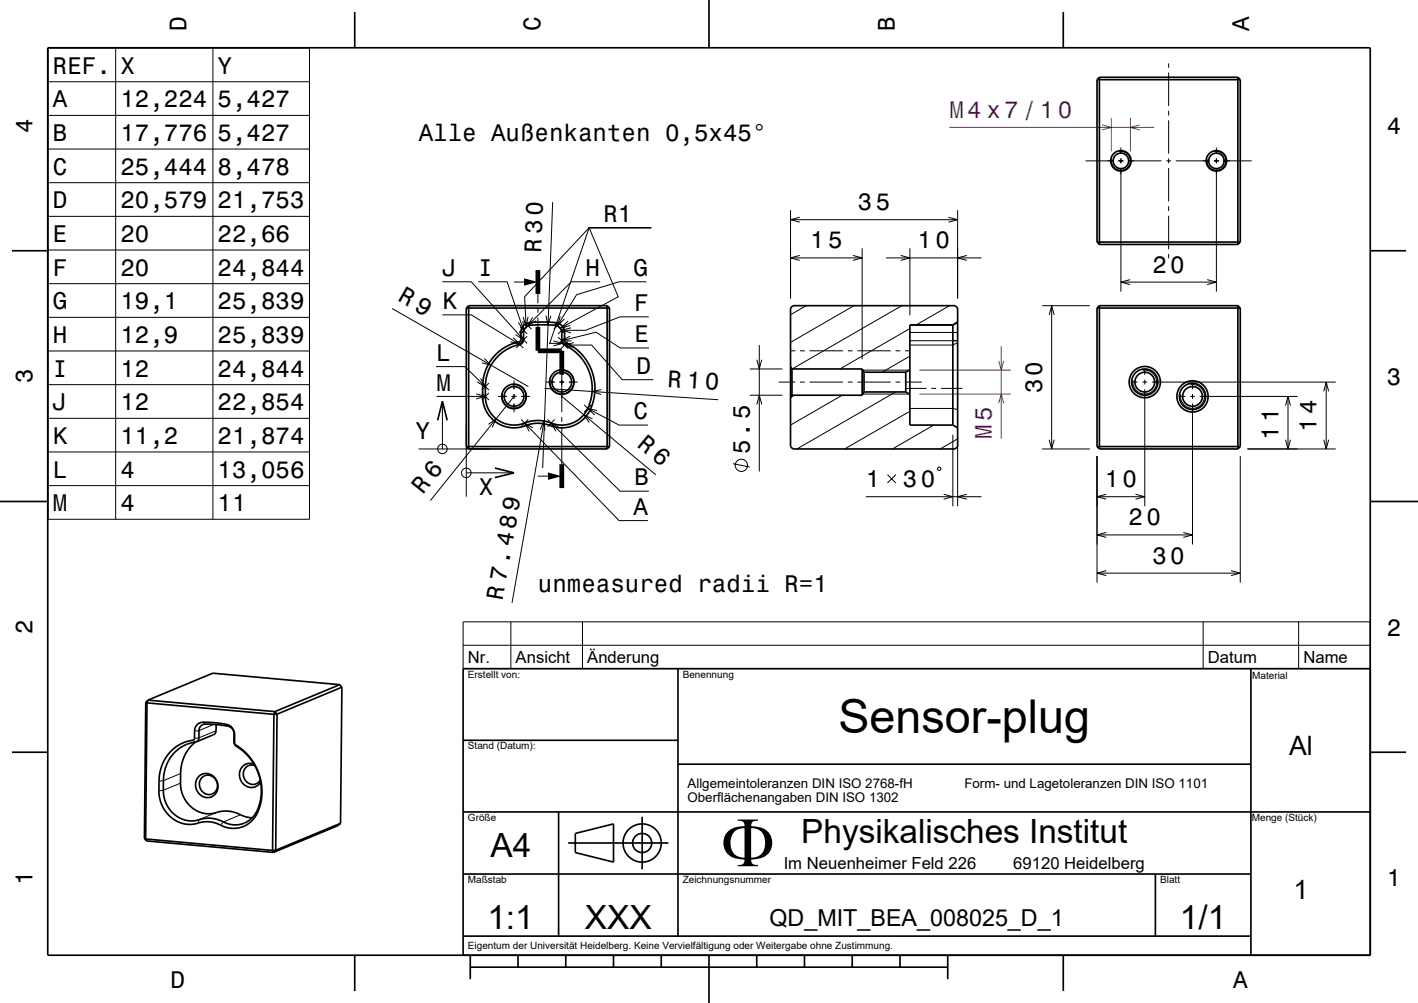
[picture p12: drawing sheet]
<svg xmlns="http://www.w3.org/2000/svg" width="297mm" height="210mm" viewBox="0 0 297 210" stroke-linecap="round" stroke-linejoin="round" font-family="sans-serif">
<defs><g id="words">
<text font-size="14.8" x="151" y="181.4">F</text>
<text font-size="9.8" x="175.6" y="153.4">Sensor-plug</text>
<g font-size="7">
<text x="102.7" y="179.5">A4</text>
<text x="167.8" y="176.6">Physikalisches Institut</text>
<text x="102.1" y="194.5">1:1</text>
<text x="122.5" y="194.5">XXX</text>
<text x="247.1" y="194.5">1/1</text>
</g>
<g font-size="5.6">
<text x="270" y="158.1">Al</text>
<text x="270.9" y="188.1">1</text>
</g>
<g font-size="5.1">
<text x="83.1" y="62.9" transform="rotate(30 83.1 62.9)">R 9</text>
<text x="139.8" y="81" transform="rotate(3 139.8 81)">R 10</text>
<text x="133.2" y="93.4" transform="rotate(40 133.2 93.4)">R 6</text>
<text x="88.6" y="103.6" transform="rotate(-51 88.6 103.6)">R 6</text>
</g>
<g font-size="5">
<text x="39" y="6.5" transform="rotate(-90 39 6.5)">D</text>
<text x="113.2" y="6.5" transform="rotate(-90 113.2 6.5)">C</text>
<text x="187.4" y="6.5" transform="rotate(-90 187.4 6.5)">B</text>
<text x="261.6" y="6.5" transform="rotate(-90 261.6 6.5)">A</text>
<text x="11.1" y="15.4">REF.</text>
<text x="25.2" y="15.4">X</text>
<text x="45.6" y="15.4">Y</text>
<text x="11.1" y="22.5">A</text>
<text x="25.2" y="22.5">12,224</text>
<text x="45.6" y="22.5">5,427</text>
<text x="6.8" y="27.8" transform="rotate(-90 6.8 27.8)">4</text>
<text x="11.1" y="29.5">B</text>
<text x="25.2" y="29.5">17,776</text>
<text x="45.6" y="29.5">5,427</text>
<text x="87.7" y="29.4">Alle Außenkanten 0,5x45°</text>
<text x="290.5" y="28.1">4</text>
<text x="11.1" y="36.6">C</text>
<text x="25.2" y="36.6">25,444</text>
<text x="45.6" y="36.6">8,478</text>
<text x="11.1" y="43.6">D</text>
<text x="25.2" y="43.6">20,579</text>
<text x="45.6" y="43.6">21,753</text>
<text x="126.4" y="46.5">R1</text>
<text x="179.7" y="44">35</text>
<text x="11.1" y="50.7">E</text>
<text x="25.2" y="50.7">20</text>
<text x="45.6" y="50.7">22,66</text>
<text x="113.4" y="53.1" transform="rotate(-88 113.4 53.1)">R 30</text>
<text x="169.7" y="52">15</text>
<text x="192.2" y="52">10</text>
<text x="11.1" y="57.7">F</text>
<text x="25.2" y="57.7">20</text>
<text x="45.6" y="57.7">24,844</text>
<text x="92.7" y="57.8">J</text>
<text x="100.2" y="57.8">I</text>
<text x="122.7" y="57.8">H</text>
<text x="132.7" y="57.8">G</text>
<text x="241.4" y="57.1">20</text>
<text x="11.1" y="64.8">G</text>
<text x="25.2" y="64.8">19,1</text>
<text x="45.6" y="64.8">25,839</text>
<text x="92.7" y="64.7">K</text>
<text x="132.8" y="65.1">F</text>
<text x="11.1" y="71.8">H</text>
<text x="25.2" y="71.8">12,9</text>
<text x="45.6" y="71.8">25,839</text>
<text x="132.9" y="71.7">E</text>
<text x="91.3" y="75.6">L</text>
<text x="6.8" y="80.3" transform="rotate(-90 6.8 80.3)">3</text>
<text x="11.1" y="78.8">I</text>
<text x="25.2" y="78.8">12</text>
<text x="45.6" y="78.8">24,844</text>
<text x="91.4" y="81.8">M</text>
<text x="133.3" y="78.3">D</text>
<text x="218.3" y="82.4" transform="rotate(-90 218.3 82.4)">30</text>
<text x="290.5" y="80.6">3</text>
<text x="11.1" y="85.9">J</text>
<text x="25.2" y="85.9">12</text>
<text x="45.6" y="85.9">22,854</text>
<text x="132.7" y="87.8">C</text>
<text x="11.1" y="92.9">K</text>
<text x="25.2" y="92.9">11,2</text>
<text x="45.6" y="92.9">21,874</text>
<text x="87" y="92">Y</text>
<text x="157" y="95.1" transform="rotate(-90 157 95.1)">5.5</text>
<text x="267.8" y="92.1" transform="rotate(-90 267.8 92.1)">11</text>
<text x="275.8" y="90.4" transform="rotate(-90 275.8 90.4)">14</text>
<text x="11.1" y="100">L</text>
<text x="25.2" y="100">4</text>
<text x="45.6" y="100">13,056</text>
<text x="132.9" y="101.6">B</text>
<text x="181.3" y="102">1</text>
<text x="189.1" y="102">30</text>
<text x="231.4" y="102">10</text>
<text x="11.1" y="107">M</text>
<text x="25.2" y="107">4</text>
<text x="45.6" y="107">11</text>
<text x="100.3" y="103.6">X</text>
<text x="132.7" y="107.8">A</text>
<text x="236.4" y="110">20</text>
<text x="241.4" y="118">30</text>
<text x="105.3" y="125.9" transform="rotate(-80 105.3 125.9)">R 7.489</text>
<text x="112.7" y="123.9">unmeasured radii R=1</text>
<text x="6.8" y="132.8" transform="rotate(-90 6.8 132.8)">2</text>
<text x="290.5" y="133.1">2</text>
<text x="6.8" y="185.3" transform="rotate(-90 6.8 185.3)">1</text>
<text x="290.5" y="185.6">1</text>
<text x="35.7" y="206.8">D</text>
<text x="258.3" y="206.8">A</text>
</g>
<g font-size="5" fill="#800080">
<text x="198.8" y="24.7">M4 x7/10</text>
<text x="207.7" y="91.8" transform="rotate(-90 207.7 91.8)">M5</text>
</g>
<text font-size="4.9" x="161.1" y="194">QD_MIT_BEA_008025_D_1</text>
<g font-size="3.5">
<text x="98" y="138.8">Nr.</text>
<text x="108" y="138.8">Ansicht</text>
<text x="123" y="138.8">Änderung</text>
<text x="253" y="138.8">Datum</text>
<text x="273" y="138.8">Name</text>
<text x="164.1" y="181.9">Im Neuenheimer Feld 226</text>
<text x="212.2" y="181.9">69120 Heidelberg</text>
</g>
<g font-size="2.8">
<text x="144" y="165">Allgemeintoleranzen DIN ISO 2768-fH</text>
<text x="144" y="168">Oberflächenangaben DIN ISO 1302</text>
<text x="202" y="165">Form- und Lagetoleranzen DIN ISO 1101</text>
</g>
<g font-size="2.1">
<text x="98" y="141.9">Erstellt von:</text>
<text x="143" y="141.9">Benennung</text>
<text x="262.3" y="142.2">Material</text>
<text x="98" y="156.9">Stand (Datum):</text>
<text x="98" y="171.9">Größe</text>
<text x="262.2" y="171.9">Menge (Stück)</text>
<text x="98" y="184.9">Maßstab</text>
<text x="143" y="184.9">Zeichnungsnummer</text>
<text x="243" y="184.9">Blatt</text>
<text x="98" y="198.7">Eigentum der Universität Heidelberg. Keine Vervielfältigung oder Weitergabe ohne Zustimmung.</text>
</g>
</g></defs>
<g fill="none" stroke="#000" stroke-width=".21">
<path d="M10.1 10.1h54.7v98.6h-54.7zM10.1 17.1h54.7M24.2 10.1v98.6M44.6 10.1v98.6M244.8 13.3v.9M244.8 15.2v7M10.1 24.2h54.7M10.1 31.2h54.7M10.1 38.3h54.7M227.4 33.7h5.9M234.3 33.7h1M234.4 31.7a2 2 0 0 1 2.4 1.9 2 2 0 0 1-2.1 2.1 2 2 0 0 1-1.9-2.4"/>
<path d="M234.8 30.9v1.3M234.8 33.2v1M234.8 35.2v25.9M236.3 33.7h7M244.3 33.7h1M244.8 23.2v1M244.8 25.2v7M244.8 33.2v1M244.8 35.2v7M246.3 33.7h7M254.3 33.7h1M254.4 31.7a2 2 0 0 1 2.4 1.9 2 2 0 0 1-2.1 2.1 2 2 0 0 1-1.9-2.4"/>
<path d="M254.8 30.9v1.3M254.8 33.2v1M254.8 35.2v25.9M256.3 33.7h5.9M10.1 45.3h54.7M10.1 52.3h54.7M10.1 59.4h54.7M92.7 59h6l11 12.1h-.6M100.2 59h6l3.5 10.2M107.7 59h2.1M115.8 42.3l-2.1 55.7M125.7 59h-6l-9.1 9.2"/>
<path d="M135.4 59h-5.7l-8.9 2.7-4 6.5M136.4 47.7h-13l-13.5 14.4 .3 6.2M136.4 47.7h-13l6.1 14.4-12 6.5M136.4 47.7h-13l-8.3 24.2h2.7M165.6 44v18.5M165.6 54h15M165.6 46h35M167.5 53.5l-1.9 .5 1.9 .5M167.5 45.5l-1.9 .5 1.9 .5M178.6 53.5l2 .5-2 .5M180.6 52v23.3M185.6 54h20"/>
<path d="M188.6 53.5l2 .5-2 .5M190.6 52v14M198.6 45.5l2 .5-2 .5M200.6 44v18.5M202.5 53.5l-1.9 .5 1.9 .5M234.8 59.1h20M236.7 58.6l-1.9 .5 1.9 .5M244.8 43.2v1M244.8 45.2v7M244.8 53.2v.9M252.8 58.6l2 .5-2 .5M10.1 73.5h54.7"/>
<path d="M10.1 66.4h54.7M82.1 64.6l28.6 16.3M91.3 76.8h6.1l4.3 4.1h-.6M92.7 65.9h6l10.2 6.2-.2-.5M100.6 79.2l1.1 1.7-1.8-.9M101.4 75.1l1.5 1.4-2-.5M107.5 70.7l1.4 1.4-2-.5M107.7 79.7v1.8M108.1 71.4l1.5 1.5M108.8 69.4l.9 1.7-1.7-1M108.9 68.4l1.5 1.5M108.9 70.4l1.5 1.5"/>
<path d="M109.1 69.6h.6M109.5 67.2l.2 2-1.1-1.7M109.6 71.4l-1.5 1.5M109.8 67.4l1.5 1.5M110.4 68.4l-1.5 1.5M110.4 70.4l-1.5 1.5M110.6 66.3l-.4 2-.6-1.9M111 67.5v.6M111.3 67.4l-1.5 1.5M111.6 66.4l-1 1.8 1.7-1M112.7 61.5v2M112.7 64.5v1"/>
<path d="M112.7 66.5v1.9M114.3 80h1.9M114.3 66.1l.5 1.9 .6-1.9M115.9 71.4l1.9 .5-1.9 .5M116 67.4l1.5 1.5M116.3 67.5v.6M116.9 70.6l1.5 1.5M116.9 68.4l1.5 1.5M117.2 80h1M117.2 77.5a2.5 2.5 0 0 1 3 2.4 2.5 2.5 0 0 1-2.7 2.6 2.5 2.5 0 0 1-2.3-2.9M117.3 66.2l-.5 2 1.4-1.4M117.5 71.5l1.5 1.5"/>
<path d="M117.5 67.4l-1.5 1.5M117.7 69.6h.5M117.7 76.7v9.6M118.2 71.3h-.5l7.1-1.7 5.1 3.3h6M118.4 70.6l-1.5 1.5M118.4 68.4l-1.5 1.5M118.5 71.7l-.3 .5h5.7l6.4 7.3h6.5M119 67.2l-1.5 1.4 2-.4M119 71.5l-1.5 1.5M119.2 80h1.8M119.4 70.4l-1.7 .9 2 .1M119.6 68.6l-1.9 .6 1.9 .5"/>
<path d="M120.2 71.7l-2 .5 2 .6M135.9 66.3h-6.1l-7.1 2.9h-5M157 77.3h6.9M158.5 75.3l.5 2 .6-2M159 72.2v26.5M163.1 80h3.5M165.6 73.4h1M167.6 80h1M167.6 73.4h1M168.9 64l-3.3 1.9M169.6 80h7M169.6 73.4h7"/>
<path d="M177.6 80h1M177.6 73.4h1M178.9 64l-13.3 7.7M179.6 80h7M179.6 73.4h7M180.7 77.5h9.8M187.6 80h1M187.6 73.4h1M188.9 64l-23 13.3M189.6 80h3.5M189.6 73.4h1M190.6 74.6l-5.9 3.3"/>
<path d="M190.6 68.8l-14.7 8.5M190.6 71.3h10.1M190.6 69.6h10.1M198.9 64l-7 4M200.6 67.5l-1 .6h-9M200.6 71.7l-1 .5h-9M218.3 64h10M219.8 65.9l.5-1.9 .5 1.9M220.3 64v30M237.1 80h1.2M239.3 80h1M239.3 77.5a2.5 2.5 0 0 1 3 2.4 2.5 2.5 0 0 1-2.7 2.6 2.5 2.5 0 0 1-2.3-2.9"/>
<path d="M239.8 77.3v1.2M239.8 79.5v1M241.3 80h38.5M277.8 80v14M10.1 80.5h54.7M10.1 87.6h54.7M10.1 94.6h54.7M87.7 94h15M91.4 83h10.3h-.6M92.7 84v10M97.7 89v15M97.7 99h10"/>
<path d="M99.7 82.5l2 .5-2 .5M100.9 80.2l1.5 1.5M100.9 82.3l1.5 1.4M102.3 88.9l1.6-1.2-.8 1.8M102.4 80.2l-1.5 1.5M102.4 82.3l-1.5 1.4M104.3 83h1.9M107.2 83h1M107.2 80.5a2.5 2.5 0 0 1 3 2.4 2.5 2.5 0 0 1-2.7 2.6 2.5 2.5 0 0 1-2.3-2.9M107.7 82.5v1M107.7 84.5v1.8M107.7 83l-17.6 21.8"/>
<path d="M109.1 87.8l1.5 1.5M109.2 83h1.8M110.1 89.1l-.2-.5 19.8 20.4h6M110.6 87.8l-1.5 1.5M111.6 89.6l-1.7-1 1 1.7M112.7 99.7h2.1M113.1 90l.9-1.8 .1 1.9M114 88.2l-6.8 38M114 81.3l36.4 2.4M114.7 87.8l1.5 1.5M115.2 89.1l.2-.5 14.5 14.2h6M116.2 87.8l-1.5 1.5"/>
<path d="M117.2 89.6l-1.8-1 1 1.7M117.7 87.3v1M117.7 89.3v7.9M117.7 83l19.7 16.4M122.4 84.8l1.5 1.5M123.6 85.8l-.5-.3 6.6 3.5h6M123.9 84.8l-1.5 1.5M124.1 87.7l-1.8-.9 1.1 1.7M125.1 86l-2-.5 1.5 1.4M126 81.6l-2 .4 1.9 .6M153.5 97.1l3.5 .7M157 82.8h6.9"/>
<path d="M158.5 84.7l.5-1.9 .6 1.9M166.4 82.8l-.8 .4M176.4 82.8l-10.8 6.2M180.7 82.5h9.8M185.9 99.4l1.7 1.7M187.6 82.1l-20.7 11.9M187.6 99.4l-1.7 1.7M189.6 81.3h4.5M190.6 86.1l-13.7 7.9M190.6 85.5h9l1 .3M195.1 81.3h1M195.6 89l-8.7 5"/>
<path d="M196.4 98l.4-.2 .3 .5-.5 .2zM197.1 81.3h4.5M199.6 91v15M200.6 91.9l-3.7 2.1M200.6 91.6v14.4M218.3 94h10M219.8 92.1l.5 1.9 .5-1.9M229.8 95.5v26.5M239.8 81.5v24.5M247.1 83h1.2M249.3 83h1M249.3 80.5a2.5 2.5 0 0 1 3 2.4 2.5 2.5 0 0 1-2.7 2.6 2.5 2.5 0 0 1-2.3-2.9"/>
<path d="M249.8 80.3v1.2M249.8 82.5v1M249.8 84.5v29.5M251.3 83h20.5M259.8 95.5v26.5M261.3 94h18.5M269.3 92.1l.5 1.9 .5-1.9M269.3 84.9l.5-1.9 .5 1.9M269.8 83v11M277.3 92.1l.5 1.9 .5-1.9M277.3 81.9l.5-1.9 .5 1.9M10.1 101.7h54.7"/>
<path d="M181.3 104h24.3M197.6 103.5l2 .5-2 .5M202.5 103.5l-1.9 .5 1.9 .5M229.8 104h10M229.8 112h20M231.7 119.5l-1.9 .5 1.9 .5M231.7 103.5l-1.9 .5 1.9 .5M231.7 111.5l-1.9 .5 1.9 .5M237.8 103.5l2 .5-2 .5M247.8 111.5l2 .5-2 .5M257.8 119.5l2 .5-2 .5M97 130.2h190v9.8h-190z"/>
<path d="M97 135.1h190M107 130.2v9.8M122 130.2v9.8M229.8 120h30M252 130.2v9.8M272 130.2v9.8M40.4 155l.5 .4M42.5 151.2l.4 .4M44.8 151.7l-3.1 1.3-1 .1M45.3 153l-3.6 1.5-1 .1M47.4 151.7l.4 .4M49 155.3l.1 .2"/>
<path d="M49 153.6l.1 .2M49.3 155.9l.2 .4M37.8 164l-3.6 1.5-.9 .1M37.8 162l-3.6 1.4-.9 .2M45.3 170.1l-3.6 1.5-.2 .7M50.4 170.6l-3.6 1.5-.6 .7M53.8 169.7l.1 .5"/>
<circle cx="92.7" cy="94" r="1"/>
<circle cx="97.7" cy="99" r="1"/>
<circle cx="155.3" cy="97.4" r="1.28"/>
</g>
<path d="M198.8 26.7h43M230.8 26.2l2 .5-2 .5M232.8 24.7v7M236.8 24.7v7M238.7 26.2l-1.9 .5 1.9 .5M192.6 77.5h19.1M209.2 75.6l.5 1.9 .5-1.9M209.7 72.5v19.3M192.6 82.5h19.1M209.2 84.4l.5-1.9 .5 1.9" fill="none" stroke="#800080" stroke-width=".21"/>
<g fill="none" stroke="#000" stroke-width=".35">
<path d="M10 10h277v190h-277zM74.3 2.5v7.5M148.5 0v10M222.7 2.5v7.5M229.8 16.7v34M229.8 16.7h30M230.3 16.2v35M230.3 16.2l-.5 .5M230.3 16.2h29M259.3 16.2v35M259.3 16.2l.5 .5M259.8 16.7v34"/>
<path d="M2.5 52.5h7.5M229.8 50.7h30M229.8 50.7l.5 .5M230.3 51.2h29M259.8 50.7l-.5 .5M287 52.5h7.5M97.7 64.5h30M97.7 64.5v29M98.2 64v30M98.2 64h29M98.2 64l-.5 .5M109.7 68.2a4.9 4.9 0 0 1 3.4-.8h.5a9.2 9.2 0 0 1 3.8 .5 2.07 2.07 0 0 1 .8 1.7v1.7l.3 .4a10.4 10.4 0 0 1 3.9 15.9 6.9 6.9 0 0 1-8.1 1.2 8.4 8.4 0 0 0-5.2 .6 6.6 6.6 0 0 1-8-6.4v-2.1a9.7 9.7 0 0 1 7.9-9.5l.1-.3v-1.8z"/>
<path d="M110.1 68.5l.9-.4 4.3-.1a1.92 1.92 0 0 1 2.3 1.4l.1 1.9a2.27 2.27 0 0 0 1.6 1.5 9.8 9.8 0 0 1 2.6 14.4 6.4 6.4 0 0 1-7.4 1.1 8.5 8.5 0 0 0-5.5 .6 6 6 0 0 1-7.3-5.9v-2.1a9.1 9.1 0 0 1 7.4-8.9l.5-.5 .1-2.1zM127.2 64v30M127.2 64l.5 .5M127.7 64.5v29M165.6 64.5l.5-.5h34l.5 .5v29l-.5 .5h-34l-.5-.5zM165.6 76.7l.3 .6M165.9 77.3v5.5M165.9 77.3h14.7M180.6 77.3v5.5M180.6 77.3l.4 .6M181 77.9v4.2M181 77.9h8.7"/>
<path d="M189.7 77.9v4.2M190.6 77.4l-.9 .5M199.6 68h-9v21h9M199.6 68v21M200.6 67.4l-1 .6M229.8 64.5h30M229.8 64.5v29M230.3 64h29M230.3 64l-.5 .5M230.3 64v30M259.3 64v30M259.3 64l.5 .5"/>
<path d="M259.8 64.5v29M91.7 88l1-4 1 4M97.7 93.5h30M97.7 93.5l.5 .5M98.2 94h29M103.7 98l4 1-4 1M127.7 93.5l-.5 .5M165.9 82.8l-.3 .5M165.9 82.8h14.7M181 82.1l-.4 .7M181 82.1h8.7M189.7 82.1l.9 .5"/>
<path d="M199.6 89l1 .6M229.8 93.5h30M229.8 93.5l.5 .5M230.3 94h29M259.8 93.5l-.5 .5M0 105h10M287 105h10M142 140v56M262 140v60M287 140h-190v60M2.5 157.5h7.5M30.5 147l.3 .2"/>
<path d="M30.5 147l-.3 28.5M30.8 147.2l-.3 28.5M30.8 147.2l26.6 2.4M31 146.6l26.6 2.4M31 146.6l-.2 .6M31 146.6l-.5 .4M40.9 155.4a8.3 8.3 0 0 0-3.1 6.6v2a6.1 6.1 0 0 0 8.5 5.9 7.8 7.8 0 0 1 5 1.1l1.5 .2M41.3 151.7a4.1 4.1 0 0 1 3.1-.4h.5a8.3 8.3 0 0 1 3.4 .8 2.29 2.29 0 0 1 .8 1.7v1.7l.2 .4a11.2 11.2 0 0 1 3.9 15.4 5.7 5.7 0 0 1-7.7 1.2 6.9 6.9 0 0 0-5 .1 6.7 6.7 0 0 1-7.2-7v-2a8.5 8.5 0 0 1 7.3-8.7l.2-2.1zM42.1 152l.2-.2a10.3 10.3 0 0 1 3.9 0l.7 .1a1.88 1.88 0 0 1 2.1 1.7v1.7a2.39 2.39 0 0 0 1.5 1.6 10.5 10.5 0 0 1 2.7 13.9 5.2 5.2 0 0 1-7.1 1 7.2 7.2 0 0 0-5.2 0 6.1 6.1 0 0 1-6.7-6.3v-2.1a8 8 0 0 1 6.9-8.1l.5-.5 .1-2zM45.3 151.7l-.1 1.4-.3 .6-3.8 1.6M53.2 160a2.39 2.39 0 0 0-2.8 1.1 2.39 2.39 0 0 0 .6 3 2.21 2.21 0 0 0 3.6-.4M57.4 149.6l-.3 28.5"/>
<path d="M57.6 149l-.2 .6M57.6 149l.4 .5M58 149.5l-.6 .1M58 149.5l-.3 28.5M71.2 143.4l-26.6-2.5-13.6 5.7M71.2 143.4l-13.6 5.6M71.2 143.4l.4 .5M71.6 143.9l-.3 28.5M71.6 143.9l-13.6 5.6M97 155h45M287 157.5h7.5M30.2 175.5l.3 .2"/>
<path d="M30.2 175.5l.5 .6M30.5 175.7l.2 .4M30.5 175.7l26.6 2.4M30.7 176.1l26.6 2.4M41.6 162.6a2.52 2.52 0 0 1 3.2 0 2.52 2.52 0 0 1 .6 3.1 2.4 2.4 0 0 1-2.8 1.1 2.4 2.4 0 0 1-1.6-2.5 2.43 2.43 0 0 1 .6-1.7zM42.3 162.8a2.01 2.01 0 0 1 3.1 .8 2.01 2.01 0 0 1-1.5 2.8 2.15 2.15 0 0 1-2-1.3 2.15 2.15 0 0 1 .4-2.3zM53.4 160.3a1.98 1.98 0 0 0-2.4 1.4 1.98 1.98 0 0 0 1.3 2.4 1.72 1.72 0 0 0 2.2-.8M57.1 178.1l.2 .4M57.7 178l-.6 .1M57.7 178l-.4 .5M71.3 172.4l-.4 .4-13.6 5.7M71.3 172.4l-13.6 5.6"/>
<path d="M97 170h190M117 170v26M119 176.5h21M120.5 174.5l8-2v8l-8-2zM134.5 171v11M142 160h120M97 196h165M97 183h165M242 183v13M74.3 200v7.5M98.5 202.5h100M98.5 200v5"/>
<path d="M108.5 200v2.5M118.5 200v2.5M128.5 200v2.5M138.5 200v2.5M148.5 200v10M158.5 200v2.5M168.5 200v2.5M178.5 200v2.5M188.5 200v2.5M198.5 200v5M222.7 200v7.5"/>
<circle cx="234.8" cy="33.7" r="2.14"/>
<circle cx="234.8" cy="33.7" r="1.62"/>
<circle cx="254.8" cy="33.7" r="1.62"/>
<circle cx="254.8" cy="33.7" r="2.14"/>
<circle cx="117.7" cy="80" r="2.57"/>
<circle cx="239.8" cy="80" r="2.75"/>
<circle cx="107.7" cy="83" r="2.57"/>
<circle cx="107.7" cy="83" r="2.07"/>
<circle cx="117.7" cy="80" r="2.07"/>
<circle cx="239.8" cy="80" r="3.3"/>
<circle cx="239.8" cy="80" r="2.07"/>
<circle cx="249.8" cy="83" r="3.3"/>
<circle cx="249.8" cy="83" r="2.75"/>
<circle cx="249.8" cy="83" r="2.07"/>
<circle cx="134.5" cy="176.5" r="2"/>
<circle cx="134.5" cy="176.5" r="4"/>
</g>
<path d="M112.7 56.6v4.9M112.7 68.4v5h5v5M117.7 97.2v5" fill="none" stroke="#000" stroke-width="1" stroke-linecap="butt"/>
<g fill="#000">
<path d="M109.8 58.3l2.9 .7-2.9 .8z" fill-rule="evenodd"/>
<path d="M114.8 98.9l2.9 .8-2.9 .8z" fill-rule="evenodd"/>
</g>
<use href="#words"/>
</svg>
